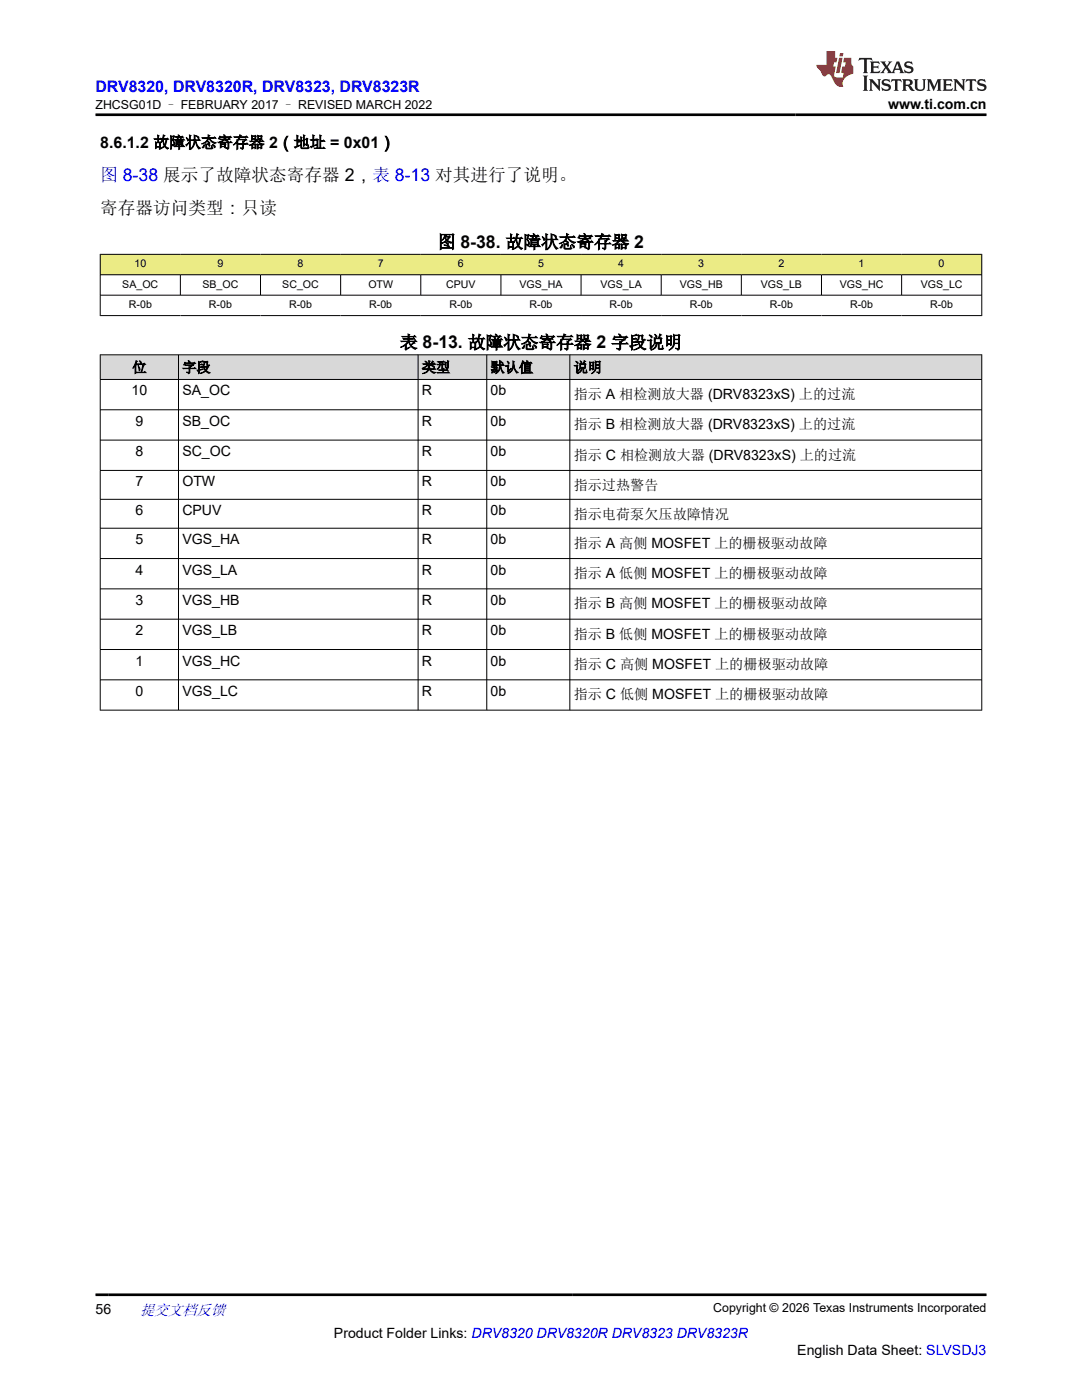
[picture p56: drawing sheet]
<svg xmlns="http://www.w3.org/2000/svg" width="216mm" height="279mm" viewBox="0 0 216 279" stroke-linecap="round" stroke-linejoin="round" font-family="sans-serif">
<defs><g id="words">
<text font-size="3.5" fill="#00f" x="20" y="36.1">图 8-38 展示了故障状态寄存器 2，表 8-13 对其进行了说明。</text>
<g font-size="3.5">
<text x="20" y="42.8">寄存器访问类型：只读</text>
<text x="87.4" y="49.5">图 8-38. 故障状态寄存器 2</text>
<text x="79.8" y="69.5">表 8-13. 故障状态寄存器 2 字段说明</text>
</g>
<text font-size="3.2" fill="#00f" x="19" y="18.3">DRV8320, DRV8320R, DRV8323, DRV8323R</text>
<text font-size="3.2" x="20" y="29.5">8.6.1.2 故障状态寄存器 2（地址 = 0x01）</text>
<text font-size="3" fill="#00f" x="27.9" y="262.4">提交文档反馈</text>
<g font-size="2.8">
<text x="177.2" y="21.7">www.ti.com.cn</text>
<text x="26.4" y="74.3">位</text>
<text x="36.4" y="74.3">字段</text>
<text x="84.2" y="74.3">类型</text>
<text x="97.9" y="74.3">默认值</text>
<text x="114.5" y="74.3">说明</text>
<text x="26.2" y="78.9">10</text>
<text x="36.4" y="78.9">SA_OC</text>
<text x="84.2" y="78.9">R</text>
<text x="97.9" y="78.9">0b</text>
<text x="114.5" y="79.6">指示 A 相检测放大器 (DRV8323xS) 上的过流</text>
<text x="27" y="85">9</text>
<text x="36.4" y="85">SB_OC</text>
<text x="84.2" y="85">R</text>
<text x="97.9" y="85">0b</text>
<text x="114.5" y="85.7">指示 B 相检测放大器 (DRV8323xS) 上的过流</text>
<text x="27" y="91">8</text>
<text x="36.4" y="91">SC_OC</text>
<text x="84.2" y="91">R</text>
<text x="97.9" y="91">0b</text>
<text x="114.5" y="91.7">指示 C 相检测放大器 (DRV8323xS) 上的过流</text>
<text x="27" y="97.1">7</text>
<text x="36.4" y="97.1">OTW</text>
<text x="84.2" y="97.1">R</text>
<text x="97.9" y="97.1">0b</text>
<text x="114.5" y="97.8">指示过热警告</text>
<text x="27" y="102.8">6</text>
<text x="36.4" y="102.8">CPUV</text>
<text x="84.2" y="102.8">R</text>
<text x="97.9" y="102.8">0b</text>
<text x="114.5" y="103.5">指示电荷泵欠压故障情况</text>
<text x="27" y="108.6">5</text>
<text x="36.4" y="108.6">VGS_HA</text>
<text x="84.2" y="108.6">R</text>
<text x="97.9" y="108.6">0b</text>
<text x="114.5" y="109.3">指示 A 高侧 MOSFET 上的栅极驱动故障</text>
<text x="27" y="114.7">4</text>
<text x="36.4" y="114.7">VGS_LA</text>
<text x="84.2" y="114.7">R</text>
<text x="97.9" y="114.7">0b</text>
<text x="114.5" y="115.4">指示 A 低侧 MOSFET 上的栅极驱动故障</text>
<text x="27" y="120.7">3</text>
<text x="36.4" y="120.7">VGS_HB</text>
<text x="84.2" y="120.7">R</text>
<text x="97.9" y="120.7">0b</text>
<text x="114.5" y="121.4">指示 B 高侧 MOSFET 上的栅极驱动故障</text>
<text x="27" y="126.8">2</text>
<text x="36.4" y="126.8">VGS_LB</text>
<text x="84.2" y="126.8">R</text>
<text x="97.9" y="126.8">0b</text>
<text x="114.5" y="127.5">指示 B 低侧 MOSFET 上的栅极驱动故障</text>
<text x="27" y="132.8">1</text>
<text x="36.4" y="132.8">VGS_HC</text>
<text x="84.2" y="132.8">R</text>
<text x="97.9" y="132.8">0b</text>
<text x="114.5" y="133.5">指示 C 高侧 MOSFET 上的栅极驱动故障</text>
<text x="27" y="138.9">0</text>
<text x="36.4" y="138.9">VGS_LC</text>
<text x="84.2" y="138.9">R</text>
<text x="97.9" y="138.9">0b</text>
<text x="114.5" y="139.6">指示 C 低侧 MOSFET 上的栅极驱动故障</text>
<text x="19" y="262.1">56</text>
<text x="66.6" y="266.9">Product Folder Links: DRV8320 DRV8320R DRV8323 DRV8323R</text>
<text x="159.1" y="270.3">English Data Sheet: SLVSDJ3</text>
</g>
<g font-size="2.5">
<text x="19.1" y="21.8">ZHCSG01D – FEBRUARY 2017 – REVISED MARCH 2022</text>
<text x="142.3" y="261.8">Copyright © 2026 Texas Instruments Incorporated</text>
</g>
<g font-size="2.1">
<text x="26.8" y="53.3">10</text>
<text x="43.4" y="53.3">9</text>
<text x="59.4" y="53.3">8</text>
<text x="75.4" y="53.3">7</text>
<text x="91.4" y="53.3">6</text>
<text x="107.4" y="53.3">5</text>
<text x="123.4" y="53.3">4</text>
<text x="139.3" y="53.3">3</text>
<text x="155.3" y="53.3">2</text>
<text x="171.3" y="53.3">1</text>
<text x="187.3" y="53.3">0</text>
<text x="24.4" y="57.4">SA_OC</text>
<text x="40.4" y="57.4">SB_OC</text>
<text x="56.3" y="57.4">SC_OC</text>
<text x="73.5" y="57.4">OTW</text>
<text x="89" y="57.4">CPUV</text>
<text x="103.7" y="57.4">VGS_HA</text>
<text x="119.8" y="57.4">VGS_LA</text>
<text x="135.6" y="57.4">VGS_HB</text>
<text x="151.8" y="57.4">VGS_LB</text>
<text x="167.6" y="57.4">VGS_HC</text>
<text x="183.7" y="57.4">VGS_LC</text>
<text x="25.7" y="61.5">R-0b</text>
<text x="41.7" y="61.5">R-0b</text>
<text x="57.7" y="61.5">R-0b</text>
<text x="73.7" y="61.5">R-0b</text>
<text x="89.7" y="61.5">R-0b</text>
<text x="105.7" y="61.5">R-0b</text>
<text x="121.6" y="61.5">R-0b</text>
<text x="137.6" y="61.5">R-0b</text>
<text x="153.6" y="61.5">R-0b</text>
<text x="169.6" y="61.5">R-0b</text>
<text x="185.6" y="61.5">R-0b</text>
</g>
</g></defs>
<g fill="#ebeb85">
<path d="M20 50.8h175.9v4h-175.9z" fill-rule="evenodd"/>
<path d="M20.1 50.8h15.9v4h-15.9z" fill-rule="evenodd"/>
<path d="M36 50.8h16v4h-16z" fill-rule="evenodd"/>
<path d="M52 50.8h16v4h-16z" fill-rule="evenodd"/>
<path d="M68 50.8h16v4h-16z" fill-rule="evenodd"/>
<path d="M84 50.8h16v4h-16z" fill-rule="evenodd"/>
<path d="M100 50.8h15.9v4h-15.9z" fill-rule="evenodd"/>
<path d="M115.9 50.8h16v4h-16z" fill-rule="evenodd"/>
<path d="M131.9 50.8h16v4h-16z" fill-rule="evenodd"/>
<path d="M147.9 50.8h16v4h-16z" fill-rule="evenodd"/>
<path d="M163.9 50.8h16v4h-16z" fill-rule="evenodd"/>
<path d="M179.9 50.8h15.9v4h-15.9z" fill-rule="evenodd"/>
</g>
<g fill="none" stroke="#000" stroke-width=".2">
<path d="M19.9 50.8h176.1M19.9 54.8h176.1M19.9 58.9h176.1M20 50.7v12.3M36 54.8v4.2M52 54.8v4.2M68 54.8v4.2M84 54.8v4.2M100 54.8v4.2M115.9 54.8v4.2M131.9 54.8v4.2M147.9 54.8v4.2"/>
<path d="M163.9 54.8v4.2M179.9 54.8v4.2M195.9 50.7v12.3M19.9 63h176.1"/>
</g>
<g fill="#d8d8d8">
<path d="M20 70.8h175.9v4.9h-175.9z" fill-rule="evenodd"/>
<path d="M20.1 70.9h15.5v4.8h-15.5z" fill-rule="evenodd"/>
<path d="M35.7 70.9h47.7v4.8h-47.7z" fill-rule="evenodd"/>
<path d="M83.5 70.9h13.6v4.8h-13.6z" fill-rule="evenodd"/>
<path d="M97.2 70.9h16.4v4.8h-16.4z" fill-rule="evenodd"/>
<path d="M113.8 70.9h82v4.8h-82z" fill-rule="evenodd"/>
</g>
<g fill="none" stroke="#000" stroke-width=".2">
<path d="M19.9 70.8h176.1M19.9 75.7h176.1M20 70.7v71.1M35.6 70.7v71.1M83.4 70.7v71.1M97.1 70.7v71.1M113.7 70.7v71.1M195.9 70.7v71.1M19.9 81.8h176.1M19.9 87.8h176.1M19.9 93.9h176.1M19.9 99.7h176.1"/>
<path d="M19.9 105.4h176.1M19.9 111.5h176.1M19.9 117.5h176.1M19.9 123.6h176.1M19.9 129.6h176.1M19.9 135.7h176.1M19.9 141.7h176.1"/>
</g>
<path d="M171.5 11.6l-.2 .5 .5-.2h.6v.1v2.2l-.2 .4h1l-.2-.4v-2.2v-.1h.5l.6 .2-.2-.5zM173.6 12.3l.2 .4v1.5l-.2 .4h1.9l.1-.6a1.08 1.08 0 0 1-1.3 .2v-.7h.6l.4 .2v-.7l-.4 .2h-.6v-.5l.2-.2a1 1 0 0 1 1 .3l-.1-.5zM175.7 12.3l.9 1.1-1 1.2h.9l-.2-.2 .5-.8 .4 .8-.2 .2h1.6l-.2-.2 .2-.5h.9l.1 .5-.1 .2h.9l-.2-.3-.8-2h-.5l-.9 2.2-.9-1.1 .9-1.1h-.8l.2 .2-.4 .6-.4-.6 .2-.2zM179 12.7l.4 1h-.7zM180.7 12.4a.65 .65 0 0 0-.2 .7 .65 .65 0 0 0 .6 .5l.6 .1 .1 .3a.79 .79 0 0 1-.7 .4 .79 .79 0 0 1-.7-.5l.1 .7 .2-.1a.93 .93 0 0 0 1.1 .1 .93 .93 0 0 0 .4-1 1.46 1.46 0 0 0-1.2-.6l-.1-.3a1.09 1.09 0 0 1 1.2 .2l-.2-.6-.1 .1-.5-.2zM172.2 15.1l.2 .4v2.2l-.2 .4h1l-.2-.4v-2.2l.2-.4zM173.4 15.8l.2 .4v1.5l-.2 .4h.8l-.3-.4 .1-1.3 1.6 1.8v-2l.2-.4h-.7l.1 .2 .1 1.1-1.2-1.3zM176.2 15.9a.65 .65 0 0 0-.2 .8 .65 .65 0 0 0 .6 .4l.6 .2 .1 .2a.79 .79 0 0 1-.7 .4 .79 .79 0 0 1-.7-.5l.1 .7 .2-.1a.93 .93 0 0 0 1.1 .1 .93 .93 0 0 0 .4-.9 1.46 1.46 0 0 0-1.2-.6l-.1-.4a1.09 1.09 0 0 1 1.2 .2l-.1-.6-.2 .1-.5-.1zM177.9 15.8l-.1 .6a.63 .63 0 0 1 .8-.3v1.6l-.3 .4h1l-.2-.4v-1.6a.66 .66 0 0 1 .8 .3l-.1-.6zM180 15.8l.2 .4v1.5l-.2 .4h1l-.2-.2-.1-.7h.5l.1 .2a.79 .79 0 0 0 1.2 .6l-1-.9a.61 .61 0 0 0 .6-.6 .61 .61 0 0 0-.5-.7zM180.8 16.1h.1a.47 .47 0 0 1 .5 .1 .47 .47 0 0 1 .1 .5l-.1 .1-.7 .1zM182.3 15.8l.2 .2a2.27 2.27 0 0 0 .4 2 1.04 1.04 0 0 0 1.7-.7v-1.3l.2-.2h-.8l.2 .4v1.1a.6 .6 0 0 1-.6 .6 .6 .6 0 0 1-.6-.6v-1.1l.3-.4zM184.9 15.8l.2 .4v1.5l-.2 .4h.8l-.3-.4v-1.4l.9 1.9 .9-1.9v1.4l-.3 .4h1l-.2-.4v-1.5l.2-.4h-.8l-.7 1.5-.6-1.5zM188.1 15.8l.2 .4v1.5l-.2 .4h1.9l.1-.6a1.09 1.09 0 0 1-1.3 .2v-.7h.6l.4 .2v-.6l-.4 .2h-.6v-.6l.2-.1a1.01 1.01 0 0 1 1 .3l-.1-.6zM190.2 15.8l.3 .4v1.5l-.3 .4h.8l-.2-.4v-1.3l1.6 1.8v-2l.2-.4h-.7l.2 .2v1.1l-1.2-1.3zM192.8 15.8l-.1 .6a.63 .63 0 0 1 .8-.3v1.6l-.3 .4h1l-.2-.4v-1.6a.66 .66 0 0 1 .8 .3l-.1-.6zM195.2 15.9a.65 .65 0 0 0-.2 .8 .65 .65 0 0 0 .6 .4l.6 .2 .2 .2a.79 .79 0 0 1-.7 .4 .79 .79 0 0 1-.7-.5l.1 .7 .2-.1a.93 .93 0 0 0 1 .1 .93 .93 0 0 0 .5-.9 1.46 1.46 0 0 0-1.3-.6v-.4a1.09 1.09 0 0 1 1.2 .2l-.2-.6-.2 .1-.5-.1z" fill="#231f20"/>
<path d="M164.9 10.2v2.8h-2l.1 .3 .8 1a.95 .95 0 0 0 1 .9 .59 .59 0 0 1 .5-.4 .59 .59 0 0 1 .5 .4l.4 .7a1.59 1.59 0 0 0 2.1 1.4 1.61 1.61 0 0 1 1-2.3l1-.3-.1-1.5a1.59 1.59 0 0 1-.3-1.7h-1.5l-.2 .9h.6l-.2 .9h-.5l-.2 1v.2l.4 .1-.1 .9h-.7a.73 .73 0 0 1-1-.7l.3-1.5h-.5l.1-.9h.5l.2-.9h-.5v-1.3zM167.4 11.5l-.6 3.1h.7l.6-3.1zM167.6 10.6l-.1 .6h.7l.1-.6z" fill="#ed1c24"/>
<path d="M19 22.9h177.8M19 258.4h177.8" fill="none" stroke="#000" stroke-width=".53"/>
<use href="#words"/>
</svg>
